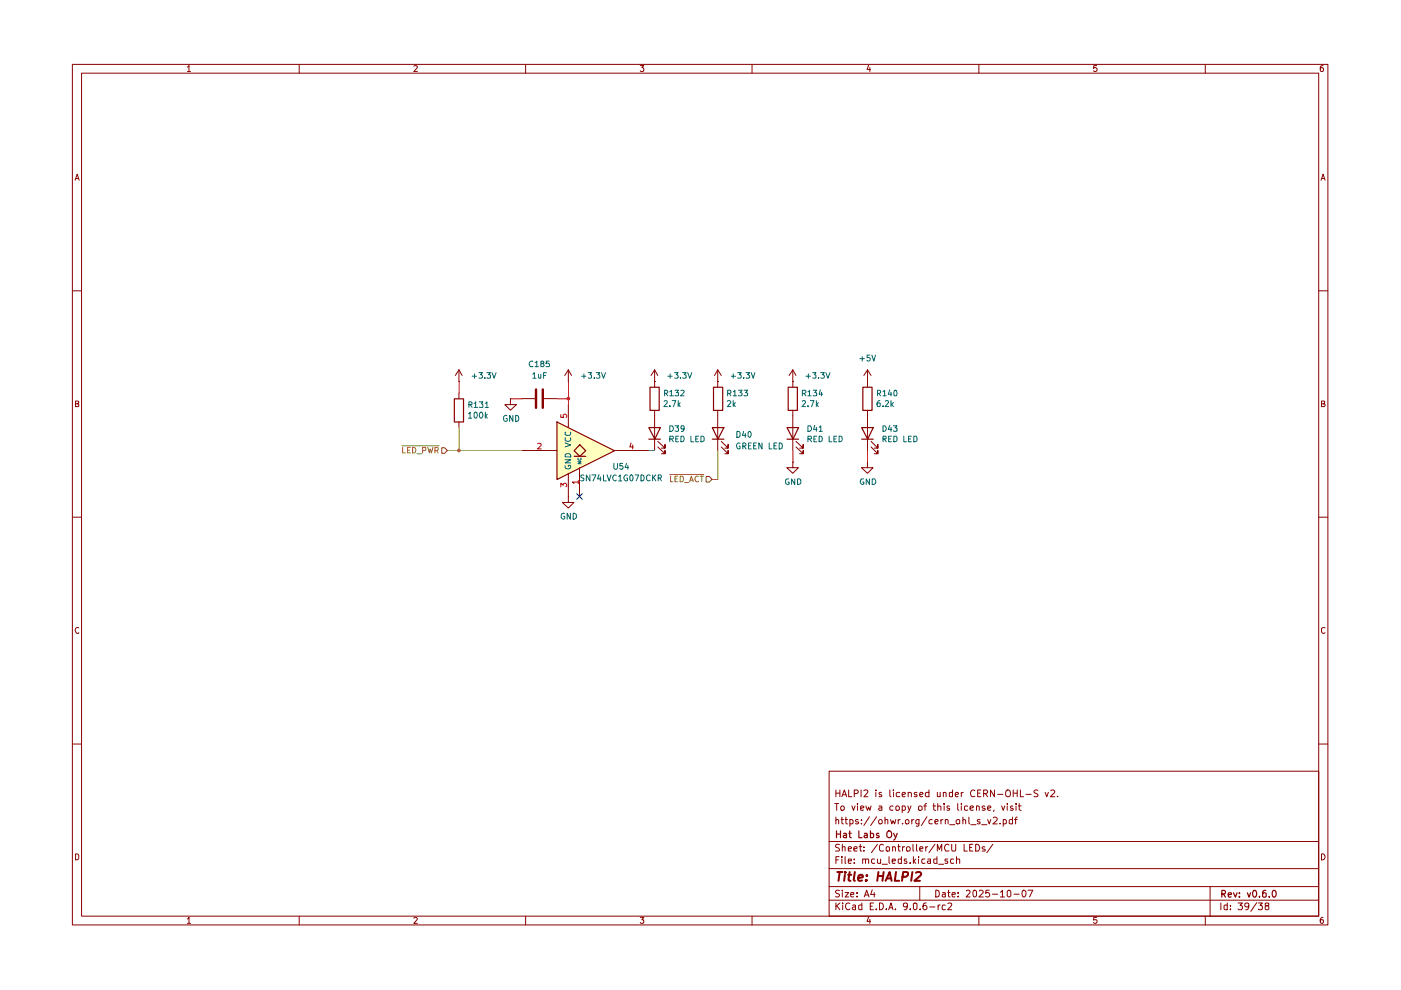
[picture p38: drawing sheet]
<svg xmlns="http://www.w3.org/2000/svg" width="297mm" height="210mm" viewBox="0 0 297 210" stroke-linecap="round" stroke-linejoin="round" font-family="sans-serif">
<g fill="none" stroke="#890000" stroke-width=".21">
<path d="M15.3 13.7h266.2v182.4h-266.2zM17.3 15.5h262.3v178.7h-262.3zM39.7 14.2l.4-.3v1.3M39.7 15.2h.7M63.4 13.7v1.8M87.7 14l.5-.1 .3 .3-.8 1h.8M111.4 13.7v1.8M135.7 13.9h.8l-.4 .4 .4 .3-.1 .5-.5 .1-.2-.2M159.4 13.7v1.8M184.2 13.8l-.4 1h.8M184.4 14.3v.9M207.5 13.7v1.8"/>
<path d="M232.5 13.9h-.6l-.1 .6 .5-.2 .3 .3v.3l-.3 .3-.5-.2M255.5 13.7v1.8M280.5 13.9l-.6 .3v.8l.3 .2 .3-.1v-.7l-.3-.1-.3 .3M15.9 38.2l.5-1.3 .4 1.3M16 37.9h.6M280.1 38.2l.4-1.3 .4 1.3M280.3 37.9h.6M15.3 61.7h2M279.6 61.7h1.9M16 85.6h.4l.3-.2-.2-.4h-.5v1.2h.6l.1-.5-.3-.1M280.2 85.6l.6-.1v-.5h-.6v1.2l.7-.1v-.3l-.3-.2M15.3 109.7h2"/>
<path d="M279.6 109.7h1.9M16.7 133.1a.58 .58 0 0 0-.8 .6 .58 .58 0 0 0 .8 .5v-.1M280.9 133.1a.46 .46 0 0 0-.7 .2v.7l.2 .2 .3 .1 .2-.2M15.3 157.8h2M279.6 157.8h1.9M175.8 163.5h103.8v30.7h-103.8zM175.8 178.4h103.8M177 170.4h.8M177.2 173.9l.2-.1 .4 .1v.8M177.2 167.5v1.4M177.2 173.2v1.5M177.2 168.2h.9"/>
<path d="M177.4 170.4v1.4M178 179.1l-.6-.1-.2 .2v.4l.5 .2 .3 .4-.2 .2h-.7M178.1 167.5v1.4M178.2 171.1l.3-.2h.3l.2 .2-.1 .6h-.6zM178.3 173.8h.5M178.5 173.2v1.3l.3 .2M178.5 168.9l.5-1.4 .5 1.4M178.6 179.7l.2-.2 .4 .1v.8M178.6 179v1.4M178.7 168.5h.6M179.2 173.8h.5M179.3 173.2v1.3l.4 .2"/>
<path d="M179.9 167.5v1.4h.7M180.2 173.8h.4l.3 .2-.1 .6h-.6M180.2 173.8v1.4M180.6 170.9l.4 .9 .3-.9M181.1 168.3h.6l.3-.3v-.3l-.3-.2h-.6v1.4M181.8 170.4v.1M181.8 170.9v.9M182 173.8h-.4l-.2 .2 .2 .3h.4l.1 .2-.3 .2-.4-.1M182.1 179.5h.6M182.4 179v1.3l.1 .1h.2M182.5 171.4l.7-.2-.1-.2h-.6v.7h.6M182.6 167.5v1.4"/>
<path d="M182.6 174.6v.1M182.6 173.8v.1M183.2 179.6v.1M183.2 167.7l.5-.2 .3 .2-.1 .4-.7 .8h.8M183.6 170.9l.3 .9 .3-.7 .2 .7 .3-.9M184.3 173.2l-1.1 1.8M185.7 167.5v.2M185.7 168v.9M185.9 173.2l-1.3 1.8M186 179l-1.2 1.8M186.3 174l.2-.2h.3l.2 .2v.6h-.6zM186.4 171l.4-.1 .2 .1v.8"/>
<path d="M186.9 168.1l-.4-.1-.1 .3 .1 .2h.4l.1 .3-.2 .1-.4-.1M187 171.2l-.7 .3 .2 .3 .5-.1M187.3 179.2l-.4-.2-.4 .3v1l.2 .1h.6M187.6 173.9l.3-.1h.3v.9M187.6 173.2v1.5M187.9 179.7l.3-.2 .4 .2-.1 .7h-.6zM188.7 167.5v1.3l.2 .1M188.8 173.8l.3 .9 .2-.7 .4 .7 .2-.9M189.3 179.7l.1-.2 .4 .2v.7M189.3 179.5v.9M189.3 171a.45 .45 0 0 0-.6 .1v.6h.6M189.4 167.5v.2"/>
<path d="M189.4 168v.9M190 171l.4-.1 .3 .2-.1 .6h-.6zM190.4 179.5h.5M190.4 173.8v.9M190.5 179v1.3l.1 .1h.3M190.8 168.1l-.4-.1-.4 .3 .1 .5h.7M190.9 173.8l-.5 .2M191.3 171l.4-.1 .3 .2-.1 .6h-.6M191.3 168.5l.7-.2-.2-.3h-.3l-.2 .2v.6l.2 .1 .4-.1M191.3 170.9v1.4M191.4 174.6v.1M191.4 179.5v.9"/>
<path d="M191.8 179.5l-.4 .3M192.2 179.7l.1-.1a.45 .45 0 0 1 .7 .2l-.1 .6h-.6zM192.2 173.8h.3l.2 .2v.4l-.2 .3h-.3l-.2-.3v-.4zM192.5 170.9l.3 .9M192.6 168.1l.4-.1 .2 .2v.7M192.6 168v.9M193.1 170.9l-.6 1.4M193.3 173.8v.9M193.6 179v1.3l.1 .1M193.7 173.8l-.4 .2M194.3 179v1.3l.2 .1M194.4 168.1l-.4-.1-.2 .2 .2 .3h.4v.3h-.6"/>
<path d="M194.8 171a.45 .45 0 0 1 .7 .1l-.1 .6-.4 .1-.2-.1zM194.8 173.8v1.1l-.2 .3-.4-.1M194.8 173.8h-.4l-.2 .2v.6h.6M195 168.5l.7-.2-.2-.3h-.3l-.2 .2v.6l.2 .1 .4-.1M195.9 170.9h.5M196.3 179.5v.9M196.4 170.4l-.3 .2v1.2M196.5 173.2l-1.2 1.8M196.7 179.5l-.4 .3M197 168.1l-.5-.1-.3 .3 .1 .5h.7M197 167.5v1.4M197.6 173.8a.45 .45 0 0 0-.6 .2v.6h.6"/>
<path d="M197.8 170.9h.6M198 170.4v1.2l.4 .2M198.2 174.3l.7-.2-.2-.3h-.3l-.2 .1v.6l.2 .2 .4-.1M198.2 179l-1.2 1.8M198.7 168v.8h.6M198.8 171l.3-.1 .4 .1v.8M198.8 170.4v1.4M199.3 168v.9M199.5 173.8v.9M199.9 173.8l-.4 .2M200 168.1l.4-.1 .2 .2v.7M200 168v.9"/>
<path d="M200.2 170.4v.1M200.2 170.9v.9M200.4 173.9l.2-.1 .4 .1v.8M200.4 173.8v.9M201.2 179.2l-.1-.1a.5 .5 0 0 0-.8 .2 1.03 1.03 0 0 0 .2 1.1h.7M201.3 171l-.4-.1-.1 .2 .1 .3h.4l.1 .2-.2 .2-.4-.1M201.4 174.9h1.1M201.8 179v1.2l.2 .2h.5l.1-.2v-1.2M202 168.1h-.7v.7h.7M202 167.5v1.4M202.5 168.5l.7-.2-.1-.3h-.4l-.2 .2v.6l.2 .1 .4-.1M202.7 174a.45 .45 0 0 1 .8-.1v.7l-.3 .1-.4-.1z"/>
<path d="M203.1 170.4v1.2l.2 .2M203.8 170.4v.1M203.8 168v.9M203.8 170.9v.9M204.2 173.9l.1-.1 .4 .1v.8M204.2 173.2v1.5M204.2 168l-.4 .3M204.4 179v1.4h.7M205.2 171l-.5-.1-.2 .1v.7h.7M205.4 173.2v1.3l.2 .2M205.6 179.7h.4M205.7 171.4l.7-.2v-.2l-.5-.1-.2 .1v.6l.2 .2 .5-.1"/>
<path d="M205.8 174.9h1.1M206.3 179h-.7v1.4h.7M206.7 167.7a.68 .68 0 0 0-1 .4 .68 .68 0 0 0 .7 .8l.3-.1M206.9 179a.81 .81 0 0 1 .8 .5 .81 .81 0 0 1-.2 .9h-.6zM207 171l.2-.1 .4 .1v.8M207 170.9v.9M207.3 168.2h.5M207.8 173.8h-.3l-.3 .1 .1 .3 .5 .1v.3h-.6M208 167.5h-.7v1.4h.7M208.1 174.9h1.1M208.6 168.3h.5l.3-.3v-.3l-.3-.2h-.5v1.4M208.8 179.6l-.3-.1-.3 .2 .1 .2 .6 .3-.1 .2h-.6"/>
<path d="M208.8 171l-.3-.1-.3 .2 .3 .3h.3l.1 .2-.3 .2-.4-.1M208.9 168.3l.5 .6M209.4 173.8l.3 .9 .4-.9M209.4 171.4l.7-.2-.2-.3h-.3l-.2 .1v.6l.2 .2 .4-.1M210.5 179l-1.3 1.8M210.6 173.4l.2-.2h.3l.3 .5-.1 .2-.8 .8h.9M210.8 171.7l-.1 .4M210.8 167.5v1.4l-.8-1.4v1.4M211.5 168.4h1.1M212 174.6v.1M212.4 170.9l.3 .9 .3-.9M212.7 173.8h.4l.3 .2-.1 .6h-.6"/>
<path d="M212.7 173.8v1.4M213.3 167.7l.3-.2h.3a.88 .88 0 0 1 .1 1.3l-.4 .1-.3-.1zM213.6 170.4v.1M213.6 170.9v.9M214.7 173.8h-.5l-.2 .1v.7h.7M214.7 173.2v1.5M214.7 171l-.3-.1-.2 .2 .2 .3h.3l.1 .2-.1 .2-.5-.1M214.8 168.2h.9M214.8 167.5v1.4M215.1 173.8h.6M215.4 170.4v.1M215.4 170.9v.9"/>
<path d="M215.7 173.2l-.4 .3v1.2M215.7 167.5v1.4M215.9 170.9h.6M216.1 170.4v1.2l.4 .2M216.3 167.5v1.4h.7M217.5 168.4h1.1M220.1 167.6l-.6-.1-.3 .2 .1 .4 .8 .4-.1 .3h-.8M221.6 168l.3 .9 .4-.9M222.8 167.7l.6-.2 .2 .4-.9 1h.9M224.2 168.8v.1M16 181a.52 .52 0 0 1 .7 .4v.6a.52 .52 0 0 1-.7 .3zM39.7 194.8l.4-.3v1.3"/>
<path d="M39.7 195.8h.7M63.4 194.2v1.9M87.7 194.7l.5-.2 .3 .3-.8 1h.8M111.4 194.2v1.9M135.7 194.5h.8l-.4 .5h.3v.7l-.5 .1-.2-.2M159.4 194.2v1.9M175.8 190.9h103.8M175.8 188h103.8M175.8 184.2h103.8M177.2 191.5v1.4M177.2 182.3h.5M177.4 192l.7 .9"/>
<path d="M177.9 181.6h-.7v1.5M178 188.8l-.6-.1-.3 .3 .3 .4 .5 .2 .1 .3-.3 .3-.6-.1M178.1 191.5l-.9 .7M178.5 181.6v.2M178.5 182.1v1M178.6 188.7v.2M178.6 189.3v.9M178.7 191.5h.1M178.7 191.9v1M179.2 189.3h.7l-.7 .9h.7M179.2 181.6v1.4l.1 .1M179.9 182.6l.6-.1-.1-.4h-.5v.2v.6l.1 .2 .4-.1"/>
<path d="M179.9 180l.6-.1-.1-.3-.4-.1-.1 .2v.7h.5M180.2 191.5a.67 .67 0 0 0-.9 .6 .67 .67 0 0 0 .8 .7l.1-.1M180.4 189.7l.6-.1v-.3h-.6v.1v.6l.2 .2 .4-.1M180.8 192h.6v.9M181 180l.7-.1v-.3l-.4-.1-.3 .2 .1 .7h.6M181.1 182.9v.2M181.1 182.1v.2M181.4 192.2l-.6 .2-.1 .2 .3 .3 .4-.1M181.7 190v.2M181.7 189.3v.1M182.7 192l-.4-.1-.2 .1v.7l.2 .2 .4-.1M182.7 191.5v1.4"/>
<path d="M182.9 182.2l.6-.1v1M182.9 182.1v1M183.2 180.4h.1M183.2 190.2l.5-1.5 .6 1.5M183.4 189.8h.7M183.5 182.3l.1-.2h.5l.1 1M184.2 194.4l-.4 .9h.8M184.4 194.9v.9M184.5 192.1h.4M184.9 188.7l-.3 1h.9M185.2 191.5h-.7v1.4h.7M185.4 189.3v.9"/>
<path d="M185.4 182.1h-.5l-.1 .3v.4l.2 .3 .4-.1M185.8 192.7v.2M186 182.1v.8l.3 .2 .4-.2M186.5 191.5a.73 .73 0 0 1 .8 .7 .73 .73 0 0 1-.8 .7zM186.7 182.1v1M187 183.2h1.2M187.9 192.7v.2M188.4 192.9l.5-1.4 .4 1.4M188.5 181.6v1.3l.2 .2M188.6 192.5h.7M189.2 182.6l.6-.1v-.4h-.5l-.1 .2v.6l.1 .2 .5-.1M189.8 192.7v.2"/>
<path d="M191.1 182.1l-.7 .1v.7l.3 .2 .4-.1M191.1 181.6v1.5M192.2 182.1h-.4l-.1 .3 .1 .2h.3l.2 .3-.2 .2-.4-.1M192.4 192l-.3 .3-.5-.1-.1-.2 .1-.5h.5a.84 .84 0 0 1 .3 .8 .84 .84 0 0 1-.7 .6M193 192.7v.2M193 182.9v.2M193.7 181.6v1.5M193.7 191.5h.4l.3 .2v.9l-.3 .3-.4-.3zM193.7 182.6l.5 .5M194.2 182.1l-.5 .5M194.8 181.6v.2M194.8 182.1v1"/>
<path d="M195 180l.7-.1-.1-.3-.4-.1-.2 .2 .1 .7h.5M195 188v2.9M195.1 192.7v.2M196.1 182.1h-.6l-.1 .3 .1 .6h.6M196.4 191.5h-.5a.99 .99 0 0 0 0 1.4l.6-.3v-.4l-.3-.2h-.3l-.2 .2M196.7 182.1h.6v1M197.1 192.3h1.1M197.3 182.5l-.6 .1-.1 .1 .3 .4 .4-.1M198.4 188.7l.7 .2v1.1l-.4 .2h-.3zM198.6 182.1l-.6 .1v.7l.2 .2 .4-.1M198.6 181.6v1.5M198.7 180.4v-1.4l.5 1.1 .5-1.1v1.4"/>
<path d="M198.9 191.9v1M199 183.2h1.1M199.3 191.9l-.4 .3M199.8 189.3h.5l.1 .9M200.4 189.6h-.5l-.2 .2 .2 .4 .5-.1M200.4 192l-.4-.1-.3 .3 .1 .6h.6M200.9 191.5h.6l.3 .2-.1 .3-.8 .9h.9M200.9 182.1h-.5l-.1 .2 .1 .3h.5v.4h-.6M200.9 189.3h.5M201.1 188.7v1.3l.3 .2M201.9 189.7l.6-.1v-.3h-.5l-.1 .1v.6l.1 .2 .5-.1M202.2 182.1h-.6l-.1 .3 .1 .6h.6"/>
<path d="M202.8 182.2l.6-.1 .1 1M202.8 181.6v1.5M203.1 190v.2M203.1 189.3v.1M204.9 188.9l.2-.2h.3l.3 .5-.9 1h.9M206.4 188.9l.3-.2 .3 .3v.9l-.3 .3a.82 .82 0 0 1-.3-1.3zM207.5 194.2v1.9M207.6 188.9l.2-.2h.3l.4 .5-1 1h1M209.7 188.7h-.6l-.1 .7 .6-.1 .2 .3v.3l-.2 .3-.6-.2M210.4 189.6h1.1M212.1 189.2l.4-.5v1.5M212.1 190.2h.9"/>
<path d="M213.6 189l.3-.3 .4 .3v.9l-.3 .3-.4-.3zM215 189.6h1.1M216.9 188.8l.1-.1a.75 .75 0 0 1 .6 .8 .75 .75 0 0 1-.6 .7 1.01 1.01 0 0 1-.1-1.4zM218 188.7h1l-.7 1.5M232.5 194.5h-.6l-.1 .6 .6-.1 .2 .5-.3 .3-.5-.2M255.5 194.2v1.9M256.6 188v6.2M258.8 191.5v1.4M260.2 192l-.4-.1-.3 .1v.7l.3 .2 .4-.1M260.2 191.5v1.4M260.9 192.7v.2M260.9 192v.1"/>
<path d="M262.5 191.5h.9l-.5 .5h.3l.2 .2v.4l-.2 .3-.7-.2M264.8 192l-.3 .3-.5-.1-.1-.2 .1-.5h.5a.84 .84 0 0 1 .3 .8 .84 .84 0 0 1-.7 .6M266.5 191.4l-1.3 1.8M266.8 191.5h.9l-.6 .5h.5v.8l-.6 .1-.2-.2M268.5 192l-.3-.1v-.4h.8l-.1 .5-.7 .2v.5l.3 .2 .5-.2v-.5l-.2-.2M280.2 181a.65 .65 0 0 1 .7 .7 .65 .65 0 0 1-.7 .6zM280.5 194.5h-.2l-.4 .3 .1 .9a.43 .43 0 0 0 .6-.1 .43 .43 0 0 0-.1-.6h-.5l-.1 .3"/>
</g>
<g fill="none" stroke="#890000" stroke-width=".25">
<path d="M177.4 176.2v1.4M177.4 176.8h.8M178.2 176.2v1.4M178.9 176.8l.4-.1 .2 .1v.8M179.5 177l-.7 .3 .2 .3 .5-.1M180 176.7h.5M180.1 176.2v1.2l.4 .2M182.1 176.2v1.4h.7M183.3 176.8l.4-.1 .2 .1v.8M183.9 177l-.7 .3 .2 .3 .5-.1M184.6 176.8l.4-.1 .2 .2-.1 .6h-.5M184.6 176.2v1.4"/>
<path d="M186.3 176.8l-.3-.1-.2 .2 .2 .3h.3l.1 .2-.2 .2-.4-.1M188.1 176.4l.6-.2a.88 .88 0 0 1 .1 1.3l-.4 .1-.3-.2zM189.5 176.7l.4 .9M190.2 176.7l-.5 1.2-.2 .2M259.1 189.5h.6v-.6l-.6-.1v1.4M259.4 189.5l.4 .7M260.4 189.7l.7-.1-.1-.3h-.5l-.1 .2 .1 .6h.5M261.5 189.3l.4 .9 .4-.9M262.8 190.1v.1M262.8 189.3v.2M264.5 189.3l.3 .9 .4-.9M265.7 188.9l.2-.1a.76 .76 0 0 1 .5 .7 .76 .76 0 0 1-.5 .7 1.01 1.01 0 0 1-.2-1.3z"/>
<path d="M267 190.1v.1M268.4 188.8h-.4l-.3 .3v1l.2 .1 .6-.1-.1-.7-.5-.1-.2 .3M269.1 190.1v.1M269.9 188.9l.2-.1a.73 .73 0 0 1 .6 .7 .73 .73 0 0 1-.6 .7l-.4-.6z"/>
</g>
<g fill="none" stroke="#890000" stroke-width=".42">
<path d="M177.5 184.9h1.1M178 184.9l-.2 1.9M179.1 185.5l-.1 1.3M179.2 184.9v.2M179.8 185.5h.7M180.1 184.9l-.2 1.6 .4 .3M181.2 184.9l-.2 1.6 .2 .3M182 186.2l.9-.2v-.4a.6 .6 0 0 0-.9 .1v1h.8M183.7 186.6l.1 .1h-.3l.2-.1-.1 .2M183.8 185.6v.1M186.2 185.7h1.1M186.2 184.9l-.2 1.9"/>
<path d="M187.3 184.9l-.2 1.9M187.8 186.8l.8-1.9 .4 1.9M188 186.2h1M190 184.9l-.3 1.9h.9M191.3 185.9h.8l.3-.2 .1-.6-.2-.2h-.8l-.3 1.9M193.4 184.9l-.2 1.9M194.2 185.1l.8-.2 .2 .2 .1 .3-1.4 1.4h1.2"/>
</g>
<g fill="#ffffbf">
<path d="M118 89.4l12.2 6.1-12.2 6.1z"/>
<path d="M122.9 94.3l1.2 1.2-1.2 1.2-1.2-1.2z"/>
</g>
<path d="M93.7 94.9h.6l.5 .6-.5 .6h-.6z" fill="#fff"/>
<path d="M93.7 94.9h.6l.5 .6-.5 .6h-.6z" fill="none" stroke="#735600" stroke-width=".21"/>
<path d="M85.2 94.5h7.9M85.4 94.8v1.2h.6M86.4 95.4h.4M87 94.8h-.6v1.2h.6M87.5 94.8a.66 .66 0 0 1 .6 .5 .66 .66 0 0 1-.2 .7h-.4zM88.4 96.2h.9M89.6 95.5h.5l.2-.1v-.5l-.7-.1v1.2M90.7 94.8l.3 1.2 .2-.8 .3 .8 .3-1.2M92.2 95.5h.5l.2-.1v-.5l-.7-.1v1.2M92.6 95.5l.3 .5" fill="none" stroke="#848400" stroke-width=".21"/>
<path d="M149.7 101h.7l.6 .6-.6 .6h-.7z" fill="#fff"/>
<path d="M149.7 101h.7l.6 .6-.6 .6h-.7z" fill="none" stroke="#735600" stroke-width=".21"/>
<g fill="none" stroke="#848400" stroke-width=".21">
<path d="M94.9 95.6h15.8M97.3 90.7v4.9M152.2 95.6v6.1h-1.2M142 100.6h7.2M142.2 100.9v1.2h.5M143.1 101.5h.4M143.7 100.9h-.6v1.2h.6M144.2 100.9h.3l.4 .3v.7l-.2 .2h-.5zM145.1 102.3h1M146.2 102.1l.4-1.2 .4 1.2M146.3 101.8h.6M148.1 101a.61 .61 0 0 0-.8 .3 .61 .61 0 0 0 .3 .8l.5-.1"/>
<path d="M148.4 100.9h.8M148.8 100.9v1.2"/>
</g>
<g fill="none" stroke="#890000" stroke-width=".21">
<path d="M97.3 78.4l-.8 1.2M97.3 78.4l.7 1.2M97.3 78.4v2.5M120.5 78.4l.7 1.2M120.5 78.4l-.8 1.2M120.5 78.4v2.5M138.8 78.4v3.7M138.8 78.4l-.8 1.2M138.8 78.4l.7 1.2M152.2 78.4v3.7M152.2 78.4l-.7 1.2M152.2 78.4l.7 1.2"/>
<path d="M168.1 78.4v3.7M168.1 78.4l-.8 1.2M168.1 78.4l.7 1.2M183.9 78.4v3.7M183.9 78.4l-.7 1.2M183.9 78.4l.8 1.2M97.3 80.9h.1M97.3 83.3v1.2M97.3 89.4v1.2M108.2 84.5v1.3h1.3l-1.3 1.2-1.2-1.2h1.2M108.2 84.5h.1M110.7 84.5h2.7"/>
<path d="M110.7 95.5h7.3M115.3 84.5h2.7M120.5 80.9h.1M120.5 85.8v4.8M122.9 99.2v6.1M130.2 95.5h7.3M138.8 80.9h.1M138.8 87v8.5M139.5 94.8l1.5 1.4v-.7v.7h-.8M139.5 93.6l1.5 1.4v-.7v.7h-.8M152.2 80.9h.1M152.2 87v8.5"/>
<path d="M152.9 94.8l1.5 1.4v-.7v.7h-.7M152.9 93.6l1.5 1.4v-.7v.7h-.7M168.1 80.9h.1M168.1 98v1.2h1.2l-1.2 1.2-1.3-1.2h1.3M168.1 98h.1M168.1 87v8.5M168.8 94.8l1.5 1.4v-.7v.7h-.8M168.8 93.6l1.5 1.4v-.7v.7h-.8M183.9 98v1.2h1.2l-1.2 1.2-1.3-1.2h1.3M183.9 98h.1M183.9 80.9h.1M183.9 87v8.5"/>
<path d="M184.7 94.8l1.4 1.4v-.7v.7h-.7M184.7 93.6l1.4 1.4v-.7v.7h-.7M120.5 105.3v1.2h1.2l-1.2 1.2-1.3-1.2h1.3M120.5 105.3h.1M120.5 100.4v4.9"/>
</g>
<path d="M113.6 82.6v3.9M115.1 82.6v3.9" fill="none" stroke="#890000" stroke-width=".51"/>
<g fill="none" stroke="#890000" stroke-width=".25">
<path d="M96.3 84.6h2v4.9h-2zM118.1 89.5l12.2 6.1-12.2 6.1zM121.7 96.8h2.5M122.9 94.3l1.3 1.3-1.3 1.2-1.2-1.2zM137.6 90.7h2.4l-1.2 2.4zM137.6 93.1h2.4M137.8 82.1h2v4.9h-2zM151 90.7h2.5l-1.3 2.4zM151 93.1h2.5M151.3 82.1h1.9v4.9h-1.9zM166.9 90.7h2.4l-1.2 2.4zM166.9 93.1h2.4"/>
<path d="M167.1 82.1h2v4.9h-2zM182.7 90.7h2.4l-1.1 2.4zM182.7 93.1h2.4M182.9 82.1h2v4.9h-2z"/>
</g>
<path d="M114 94.1l.6-.1 .1 .2v.3l-.7 .7h.7M118.9 87.9v.6h.6l-.1-.5 .5-.2 .3 .3-.2 .4M133.8 93.9l-.3 .9h.8M134.1 94.3v.9M118.9 103.2v-.7l.5 .4 .1-.3 .4-.1 .3 .2v.4l-.2 .1M122.6 102.2h-1.3l.4 .4M122.6 101.9v.7" fill="none" stroke="#b00000" stroke-width=".21"/>
<path d="M119.8 93.9l1.2 .4-1.2 .5M119.8 98.7v.5a.61 .61 0 0 0 .8 .2 .61 .61 0 0 0 .3-.7h-.4v.2M119.8 97.5h1.2l-1.2 .6h1.2M119.8 96.4l.3-.2h.7l.2 .3v.4h-1.2zM119.9 92.8l-.1 .5a.61 .61 0 0 0 .8 .3 .61 .61 0 0 0 .3-.8M119.9 91.6l-.1 .5 .3 .2h.7a.45 .45 0 0 0 .1-.7M122.5 97.9h.7l-.7 .4h.7M122.5 97.1l.2 .5h.3l.2-.2-.1-.3" fill="none" stroke="#006465" stroke-width=".21"/>
<path d="M137.6 95.6h1.2" fill="none" stroke="#009600" stroke-width=".21"/>
<path d="M97.3 80.9v2.5M108.3 84.6h2.4M118.1 84.6h2.4M120.5 80.9v4.9M168.1 95.6v2.4M184 95.6v2.4" fill="none" stroke="#ca0000" stroke-width=".21"/>
<path d="M122.3 104.7l1.2 1.2M123.5 104.7l-1.2 1.2" fill="none" stroke="#020087" stroke-width=".21"/>
<circle cx="97.3" cy="95.5" r=".38" fill="#848400"/>
<circle cx="120.5" cy="84.5" r=".38" fill="#ca0000"/>
<g fill="none" stroke="#006465" stroke-width=".21">
<path d="M100.1 79.8h.9M100.6 79.3v.9M101.5 79h.8l-.4 .4 .4 .3-.1 .4h-.7M103.2 79h.8l-.4 .4 .4 .2v.5h-.8M104.3 79l.5 1.2 .4-1.2M113 79.4l.3-.4v1.2M113 76.6a.61 .61 0 0 0-.8 .4 .61 .61 0 0 0 .3 .7h.5M113.5 76.9l.3-.3v1.1M113.5 77.7h.7M114.2 79.4v.6l.1 .2 .4-.1M114.7 79.4v.8M114.8 77.1l-.1-.1v-.4h.6v.4l-.6 .2v.5h.5l.1-.1v-.3l-.2-.2"/>
<path d="M115.3 79.6h.4M115.8 79h-.5v1.2M116.4 76.6h-.6v.6l.1-.2h.4l.2 .2v.4l-.1 .1h-.6M123.3 79.8h.9M123.8 79.3v.9M124.7 79h.7l-.3 .4 .3 .2v.5h-.7M126.4 79h.8l-.4 .4 .4 .3-.1 .4h-.7M127.5 79l.5 1.2 .4-1.2M141.6 79.8h.9M142.1 79.3v.9M143 79h.8l-.4 .4 .4 .3-.1 .4h-.7M144.7 79h.8l-.4 .4 .4 .2v.5h-.8"/>
<path d="M145.8 79l.4 1.2 .5-1.2M155 79.8h1M155.5 79.3v.9M156.4 79h.8l-.5 .4 .5 .3-.1 .4h-.7M158.2 79h.7l-.4 .4 .4 .3v.4h-.7M159.3 79l.4 1.2 .3-1.2M170.9 79.8h.9M171.4 79.3v.9M172.3 79h.7l-.3 .4 .3 .2v.5h-.7M174 79h.8l-.5 .4 .4 .1v.6h-.7M175.1 79l.4 1.2 .5-1.2M182.3 76.1h.9"/>
<path d="M182.8 75.6v1M184.4 75.3h-.6v.6h.6l.1 .4-.2 .3-.5-.2M184.8 75.3l.5 1.3 .3-1.3M99.3 87.7l.4-.3v1.3M99.3 88.7h.7M99.4 85.8h.6v-.5l-.6-.1v1.2M99.7 85.8l.4 .6M100.5 85.5l.4-.3v1.2M100.5 86.4h.8M100.6 87.5h.4a.75 .75 0 0 1-.2 1.2l-.3-.3zM101.6 85.2h.8l-.4 .4 .4 .2v.5h-.8M101.8 87.5a.61 .61 0 0 1 .6 .4 .61 .61 0 0 1-.2 .7 .6 .6 0 0 1-.6-.4 .6 .6 0 0 1 .2-.7z"/>
<path d="M102.8 80.1v.1M102.9 85.5l.3-.3v1.2M102.9 87.4v1.3M102.9 86.4h.7M103 88.2l.3 .5M103.3 87.8l-.4 .4M107.5 88.2l-.4-.1-.3 .3v.6l.3 .3 .4-.1v-.4h-.2M108.7 88.1v1.2l-.6-1.2v1.2M109.3 88.1a.64 .64 0 0 1 .7 .6 .64 .64 0 0 1-.7 .6zM113 80.2h.6M126 80.1v.1M130.2 98.2v1.1l.2 .2h.3l.2-.2v-1.1"/>
<path d="M132 98.2h-.6v.6l.4-.1 .3 .3-.1 .4-.4 .1-.2-.2M132.9 98.2l-.4 .9h.8M133.1 98.7v.8M140.8 85.1l.4-.2 .3 .4-.8 .9h.8M140.9 83.4h.4l.3-.2-.1-.4-.6-.1v1.2M141.2 83.4l.4 .5M142 86v.2M142 93.1h.6l.2-.5-.2-.1h-.6v1.2M142 83.1l.3-.4v1.2M142 90.3h.5a.66 .66 0 0 1 .2 .8 .66 .66 0 0 1-.7 .4zM142 83.9h.8M142.3 93.1l.5 .6"/>
<path d="M142.5 84.9h.8l-.5 1.3M143.1 82.7h.8l-.5 .5 .5 .1v.5h-.8M143.1 90.3h.8l-.4 .4 .4 .1v.6h-.8M143.3 93.1h.4M143.8 84.9v1.3M143.9 92.5h-.6v1.2h.6M143.9 85.7l.3 .5M144.2 85.4l-.4 .5M144.3 80.1v.1M144.4 92.5h.4a.66 .66 0 0 1 .2 .7 .66 .66 0 0 1-.6 .5zM144.4 82.8l.4-.1 .3 .4-.8 .8h.8M145.1 90.8l-.1 .2h-.5v-.7h.5l.1 .1-.2 1-.4 .1"/>
<path d="M146.5 92.5v1.2h.6M147.5 93.1h.4M148.1 92.5h-.6v1.2h.6M148.6 92.5h.4l.3 .2v.7l-.4 .3h-.3zM154.2 85.1l.2-.2h.3l.3 .3-.8 1h.8M154.3 83.4h.5l.2-.2v-.4l-.7-.1v1.2M154.6 83.4l.4 .5M155.5 83.1l.3-.4v1.2M155.5 84.9v1.3M155.5 83.9h.6M155.6 85.7l.3 .5M155.9 85.4l-.4 .5"/>
<path d="M156.2 91.5h.4l.3 .3v.6l-.3 .3h-.4zM156.6 82.7h.7l-.4 .5 .4 .2v.4l-.1 .1-.6-.1M156.9 94l-.2-.1a.64 .64 0 0 0-.6 .7 .64 .64 0 0 0 .6 .6l.2-.1v-.5h-.2M157.5 94.6h.4l.3-.4-.3-.3h-.4v1.3M157.7 80.1v.1M157.7 91.5l-.3 .8h.8M157.8 82.7h.7l-.4 .5 .4 .2v.4l-.2 .1-.5-.1M157.8 94.6l.4 .6M158 91.9v.8M158.7 94.5h.4M158.9 91.5a.68 .68 0 0 1 .4 .6 .68 .68 0 0 1-.4 .6l-.3-.2v-.8zM159.3 93.9h-.6v1.3h.6"/>
<path d="M159.8 94.5h.4M160.4 93.9h-.6v1.3h.6M161.6 93.9v1.3l-.7-1.3v1.3M163.1 93.9v1.3h.6M164.1 94.5h.4M164.7 93.9h-.6v1.3h.6M165.2 93.9a.64 .64 0 0 1 .7 .7 .64 .64 0 0 1-.7 .6zM170.1 85.1l.4-.2 .3 .4-.8 .9h.8M170.1 83.4h.5l.3-.2-.1-.4-.7-.1v1.2M170.5 83.4l.4 .5M171.3 86v.2M171.3 93.1h.6l.2-.5-.2-.1h-.6v1.2"/>
<path d="M171.3 83.1l.3-.4v1.2M171.3 90.3h.5a.66 .66 0 0 1 .2 .8 .66 .66 0 0 1-.7 .4zM171.3 83.9h.7M171.6 93.1l.5 .6M171.8 84.9h.8l-.5 1.3M172.4 82.7h.8l-.5 .5h.4v.7l-.7-.1M172.6 93.1h.3M172.7 90.2l-.2 .8h.7M173.1 84.9v1.3M173.1 90.6v.9M173.2 92.5h-.6v1.2h.6M173.2 85.7l.3 .5"/>
<path d="M173.5 85.4l-.4 .5M173.6 80.1v.1M173.7 92.5h.4a.66 .66 0 0 1 .2 .7 .66 .66 0 0 1-.6 .5zM173.7 90.6l.3-.3v1.2M173.7 91.5h.6M173.9 82.7l-.2 .9h.7M174.2 83.2v.7M175.8 92.5v1.2h.6M176.8 93.1h.4M177.4 92.5h-.6v1.2h.6M177.9 92.5h.4a.66 .66 0 0 1 .3 .7 .66 .66 0 0 1-.7 .5zM186 83.4l.6-.1v-.5l-.6-.1v1.2"/>
<path d="M186.3 83.4l.4 .5M186.5 84.9h-.2a.93 .93 0 0 0-.3 1.2l.5 .1 .1-.2v-.5l-.6-.1-.1 .3M187.2 93.1h.5l.2-.5-.2-.1h-.5v1.2M187.2 86v.2M187.2 90.3h.4a.66 .66 0 0 1 .3 .7 .66 .66 0 0 1-.7 .5zM187.2 83.1l.4-.4v1.2M187.2 83.9h.7M187.5 93.1l.4 .6M187.7 85.1l.5-.2 .2 .4-.8 .9h.8M188.4 93.1h.4M188.7 90.2l-.4 .8h.8M188.7 82.7l-.4 .9h.8"/>
<path d="M188.9 83.2v.7M188.9 84.9v1.3M188.9 90.6v.9M189 92.5h-.6v1.2h.6M189 85.7l.4 .5M189.4 90.3h.8l-.4 .4 .4 .1v.6h-.8M189.4 85.4l-.5 .5M189.5 92.5h.5l.2 .2v.7l-.4 .3h-.3zM189.6 82.8l.3-.1a.91 .91 0 0 1 .1 1.2l-.4-.1zM191.6 92.5v1.2h.6M192.6 93.1h.5M193.2 92.5h-.6v1.2h.6"/>
<path d="M193.7 92.5h.5l.2 .2v.7l-.3 .3h-.4zM119.7 108.9l-.3-.1-.4 .4v.5l.4 .4 .3-.2v-.4h-.2M120.9 108.8v1.3l-.7-1.3v1.3M121.5 108.8l.6 .2 .1 .2v.5l-.4 .4h-.3zM123.8 100.8l-.4-.1-.3 .2 .1 .3 .5 .2v.5h-.6M125.1 100.7v1.3l-.8-1.3v1.3M125.5 100.7h.8l-.5 1.3M127 100.6l-.3 .9h.7M127.3 101.1v.9M128 100.7v1.3h.5M128.7 100.7l.4 1.3 .5-1.3M130.7 100.9l-.3-.2a.65 .65 0 0 0-.5 .6 .65 .65 0 0 0 .5 .7l.3-.2"/>
<path d="M131.2 101l.3-.3v1.3M131.2 102h.6M133 100.8l-.1-.1a.64 .64 0 0 0-.6 .6 .64 .64 0 0 0 .6 .7l.1-.1v-.5h-.1M133.8 100.7a.68 .68 0 0 1 .4 .6 .68 .68 0 0 1-.4 .7l-.3-.3v-.8zM134.6 100.7h.8l-.5 1.3M135.9 100.7a.64 .64 0 0 1 .7 .6 .64 .64 0 0 1-.7 .7zM137.9 100.9l-.5-.2-.3 .3v.6l.2 .3 .3 .1 .3-.2M138.4 100.7v1.3M138.5 101.2l.5 .8M139 100.7l-.6 .7M139.6 101.4h.5l.1-.2v-.3l-.1-.2h-.5v1.3M139.9 101.4l.3 .6"/>
<path d="M167.2 101.5h-.4l-.2 .3v.8l.4 .1 .3-.1v-.4h-.2M168.5 101.5v1.2l-.7-1.2v1.2M169.1 101.5h.4l.3 .3v.7l-.4 .2h-.3zM183.1 101.5h-.5a.61 .61 0 0 0-.2 .8 .61 .61 0 0 0 .8 .3v-.4h-.3M184.3 101.5v1.2l-.6-1.2v1.2M184.9 101.5h.5a.66 .66 0 0 1 .3 .8 .66 .66 0 0 1-.8 .4z"/>
</g>
</svg>
